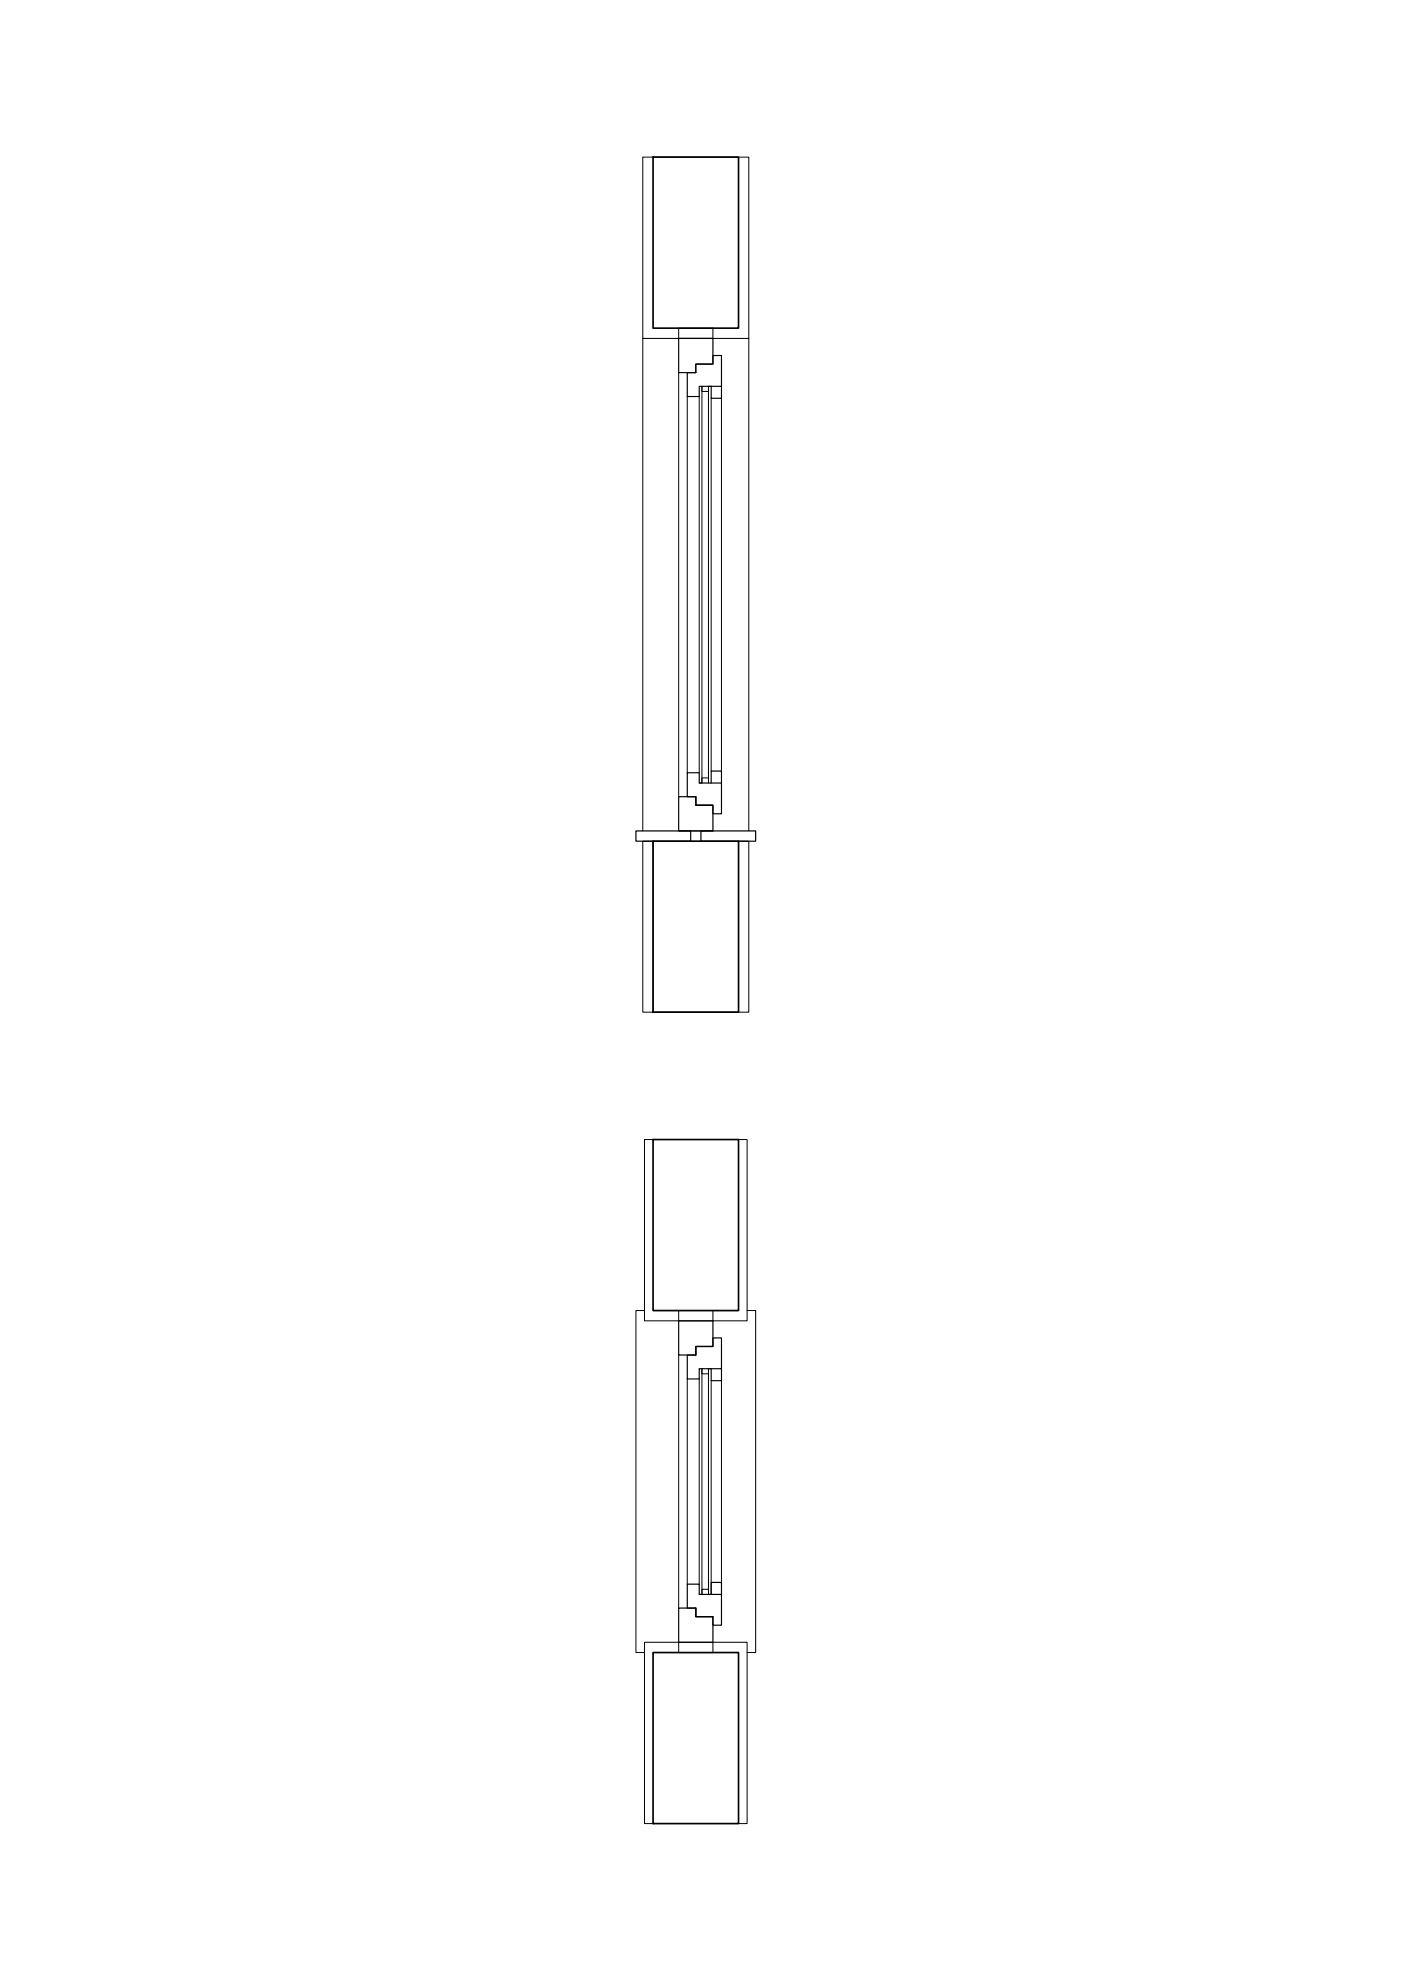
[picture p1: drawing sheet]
<svg xmlns="http://www.w3.org/2000/svg" width="420mm" height="594mm" viewBox="0 0 420 594" stroke-linecap="round" stroke-linejoin="round" font-family="sans-serif">
<!-- layer: 0 -->
<g fill="none" stroke="#000" stroke-width=".3">
<path d="M195.9 47.1h25.6M203.5 98.4h10.3v3.1h-10.3zM192.8 101.5v147.7M203.5 111.7v127.2M206.1 118.9v112.8M216.4 119.4v111.8M224.6 101.5v147.7M203.5 249.2h10.3M195.9 303.5h25.6M195.9 341.7h25.6M193.3 393h-2.6v102.6h2.6M195.9 393h11.2"/>
<path d="M207.1 393h-3.6v3.1M207.1 393h6.7v3.1M210.2 393h11.3M224.1 393h2.5v102.6h-2.5M203.5 406.4v75.8M206.1 413.5v61.6M216.4 414v60.6M203.5 492.5v3.1h10.3v-3.1M195.9 546.9h25.6"/>
</g>
<!-- layer: bv -->
<path d="M195.9 47.1h25.6v51.3h-25.6zM195.9 252.3h25.6v51.2h-25.6zM195.9 341.7h25.6v51.3h-25.6zM195.9 495.6h25.6v51.3h-25.6z" fill="none" stroke="#000" stroke-width=".5"/>
<!-- layer: 0 -->
<path d="M203.5 101.5h10.3v7.7h-5.1v2.5h-5.2zM203.5 238.9h5.2v2.6h5.1v7.7h-10.3zM208.7 238.9v2.6h5.1M190.7 249.2h16.4v3.1h-16.4zM210.2 249.2h16.4v3.1h-16.4zM203.5 396.1h10.3v7.7h-5.1v2.6h-5.2zM213.8 403.8h-5.1v2.6M203.5 482.2h5.2v2.6h5.1v7.7h-10.3zM208.7 482.2v2.6h5.1" fill="none" stroke="#000" stroke-width=".35"/>
<!-- layer: Layer1 -->
<path d="M195.9 47.1h-3.1v54.4h31.8v-54.4h-3.1M192.8 252.3h3.1v51.2h-3.1zM221.5 252.3h3.1v51.2h-3.1zM195.9 341.7h-2.6v54.4h30.8v-54.4h-2.6M195.9 546.9h-2.6v-54.4h30.8v54.4h-2.6" fill="none" stroke="#000" stroke-width=".3"/>
<!-- layer: Layer2 -->
<path d="M208.7 109.2h5.1v-2.6h2.6v9.3h-6.7v3h-3.6v-7.2h2.6zM213.3 115.9v3.5h3.1v-3.5M206.1 231.7h3.6v3.1h6.7v9.2h-2.6v-2.5h-5.1v-2.6h-2.6zM213.3 234.8v-3.6h3.1v3.6M208.7 403.8h5.1v-2.6h2.6v9.3h-6.7v3h-3.6v-7.1h2.6zM213.3 410.5v3.5h3.1v-3.5M206.1 475.1h3.6v3.1h6.7v9.2h-2.6v-2.6h-5.1v-2.6h-2.6zM213.3 478.2v-3.6h3.1v3.6" fill="none" stroke="#000" stroke-width=".35"/>
<!-- layer: Layer3 -->
<path d="M209.7 118.9v112.8M212.5 117.4h-2v-1.5v118.9h-.8M213.3 115.9h-.8v118.9M213.3 119.4v111.8M212.5 233.3h-2v1.5M209.7 413.5v61.6M212.5 412h-2v-1.5v67.7h-.8M213.3 410.5h-.8v67.7h.8v-64.2M212.5 476.6h-2v1.6" fill="none" stroke="#000" stroke-width=".3"/>
<!-- layer: 0 -->
<g fill="none" stroke="#ffffe9" stroke-width=".3">
<path d="M26.4 19.6h.1M29 19.6h.1M31.5 19.6h.1M34 19.6h.1M36.6 19.6h.1M39.1 19.6h.1M41.7 19.6h.1M44.2 19.6h.1M46.8 19.6h.1M49.3 19.6h.1M51.9 19.6h.1M54.4 19.6h.1"/>
<path d="M57 19.6h.1M59.5 19.6h.1M62.1 19.6h.1M64.6 19.6h.1M67.2 19.6h.1M69.7 19.6h.1M72.3 19.6h.1M74.8 19.6h.1M77.4 19.6h.1M79.9 19.6h.1M82.5 19.6h.1M85 19.6h.1"/>
<path d="M87.6 19.6h.1M90.1 19.6h.1M92.7 19.6h.1M95.2 19.6h.1M97.8 19.6h.1M100.3 19.6h.1M102.9 19.6h.1M105.4 19.6h.1M107.9 19.6h.1M110.5 19.6h.1M113 19.6h.1M115.6 19.6h.1"/>
<path d="M118.1 19.6h.1M120.7 19.6h.1M123.2 19.6h.1M125.8 19.6h.1M128.3 19.6h.1M130.9 19.6h.1M133.4 19.6h.1M136 19.6h.1M138.5 19.6h.1M141.1 19.6h.1M143.6 19.6h.1M146.2 19.6h.1"/>
<path d="M148.7 19.6h.1M151.3 19.6h.1M153.8 19.6h.1M156.4 19.6h.1M158.9 19.6h.1M161.5 19.6h.1M164 19.6h.1M166.6 19.6h.1M169.1 19.6h.1M171.7 19.6h.1M174.2 19.6h.1M176.7 19.6h.1"/>
<path d="M179.3 19.6h.1M181.8 19.6h.1M184.4 19.6h.1M187 19.6h.1M189.5 19.6h.1M192 19.6h.1M194.6 19.6h.1M197.1 19.6h.1M199.7 19.6h.1M202.2 19.6h.1M204.8 19.6h.1M207.3 19.6h.1"/>
<path d="M209.9 19.6h.1M212.4 19.6h.1M215 19.6h.1M217.5 19.6h.1M220.1 19.6h.1M222.6 19.6h.1M225.2 19.6h.1M227.7 19.6h.1M230.3 19.6h.1M232.8 19.6h.1M235.4 19.6h.1M237.9 19.6h.1"/>
<path d="M240.5 19.6h.1M243 19.6h.1M245.6 19.6h.1M248.1 19.6h.1M250.7 19.6h.1M253.2 19.6h.1M255.8 19.6h.1M258.3 19.6h.1M260.8 19.6h.1M263.4 19.6h.1M265.9 19.6h.1M268.5 19.6h.1"/>
<path d="M271 19.6h.1M273.6 19.6h.1M276.1 19.6h.1M278.7 19.6h.1M281.2 19.6h.1M283.8 19.6h.1M286.3 19.6h.1M288.9 19.6h.1M291.4 19.6h.1M294 19.6h.1M296.5 19.6h.1M299.1 19.6h.1"/>
<path d="M301.6 19.6h.1M304.2 19.6h.1M306.7 19.6h.1M309.3 19.6h.1M311.8 19.6h.1M314.4 19.6h.1M316.9 19.6h.1M319.5 19.6h.1M322 19.6h.1M324.6 19.6h.1M327.1 19.6h.1M329.7 19.6h.1"/>
<path d="M332.2 19.6h.1M334.7 19.6h.1M337.3 19.6h.1M339.8 19.6h.1M342.4 19.6h.1M344.9 19.6h.1M347.5 19.6h.1M350 19.6h.1M352.6 19.6h.1M355.1 19.6h.1M357.7 19.6h.1M360.2 19.6h.1"/>
<path d="M362.8 19.6h.1M365.3 19.6h.1M367.9 19.6h.1M370.4 19.6h.1M373 19.6h.1M375.5 19.6h.1M378.1 19.6h.1M380.6 19.6h.1M383.2 19.6h.1M385.7 19.6h.1M388.3 19.6h.1M390.8 19.6h.1"/>
<path d="M393.4 19.6h.1M395.9 19.6h.1M26.4 22.2h.1M26.4 24.7h.1M26.4 27.3h.1M26.4 29.8h.1M26.4 32.3h.1M26.4 34.9h.1M26.4 37.4h.1M26.4 40h.1M395.9 40h.1M395.9 37.4h.1"/>
<path d="M395.9 34.9h.1M395.9 32.3h.1M395.9 29.8h.1M395.9 27.3h.1M395.9 24.7h.1M395.9 22.2h.1M26.4 42.5h.1M26.4 45.1h.1M26.4 47.6h.1M26.4 50.2h.1M26.4 52.7h.1M26.4 55.2h.1"/>
<path d="M26.4 57.8h.1M395.9 57.8h.1M395.9 55.2h.1M395.9 52.7h.1M395.9 50.2h.1M395.9 47.6h.1M395.9 45.1h.1M395.9 42.5h.1M26.4 60.3h.1M26.4 62.9h.1M26.4 65.4h.1M26.4 67.9h.1"/>
<path d="M26.4 70.5h.1M26.4 73h.1M26.4 75.6h.1M26.4 78.1h.1M395.9 78.1h.1M395.9 75.6h.1M395.9 73h.1M395.9 70.5h.1M395.9 67.9h.1M395.9 65.4h.1M395.9 62.9h.1M395.9 60.3h.1"/>
<path d="M26.4 80.7h.1M26.4 83.2h.1M26.4 85.7h.1M26.4 88.3h.1M26.4 90.8h.1M26.4 93.4h.1M26.4 95.9h.1M26.4 98.5h.1M395.9 98.5h.1M395.9 95.9h.1M395.9 93.4h.1M395.9 90.8h.1"/>
<path d="M395.9 88.3h.1M395.9 85.7h.1M395.9 83.2h.1M395.9 80.7h.1M26.4 101h.1M26.4 103.5h.1M26.4 106.1h.1M26.4 108.6h.1M26.4 111.2h.1M26.4 113.7h.1M26.4 116.3h.1M26.4 118.8h.1"/>
<path d="M395.9 118.8h.1M395.9 116.2h.1M395.9 113.7h.1M395.9 111.2h.1M395.9 108.6h.1M395.9 106.1h.1M395.9 103.5h.1M395.9 101h.1M26.4 121.3h.1M26.4 123.9h.1M26.4 126.4h.1M26.4 129h.1"/>
<path d="M26.4 131.5h.1M26.4 134h.1M26.4 136.6h.1M26.4 139.1h.1M395.9 139.1h.1M395.9 136.6h.1M395.9 134h.1M395.9 131.5h.1M395.9 129h.1M395.9 126.4h.1M395.9 123.9h.1M395.9 121.3h.1"/>
<path d="M26.4 141.7h.1M26.4 144.2h.1M26.4 146.8h.1M26.4 149.3h.1M26.4 151.8h.1M26.4 154.4h.1M26.4 156.9h.1M26.4 159.5h.1M395.9 159.5h.1M395.9 156.9h.1M395.9 154.4h.1M395.9 151.8h.1"/>
<path d="M395.9 149.3h.1M395.9 146.8h.1M395.9 144.2h.1M395.9 141.7h.1M26.4 162h.1M26.4 164.6h.1M26.4 167.1h.1M26.4 169.6h.1M26.4 172.2h.1M26.4 174.7h.1M26.4 177.3h.1M26.4 179.8h.1"/>
<path d="M395.9 179.8h.1M395.9 177.3h.1M395.9 174.7h.1M395.9 172.2h.1M395.9 169.6h.1M395.9 167.1h.1M395.9 164.6h.1M395.9 162h.1M26.4 182.3h.1M26.4 184.9h.1M26.4 187.4h.1M26.4 190h.1"/>
<path d="M26.4 192.5h.1M26.4 195.1h.1M26.4 197.6h.1M395.9 197.6h.1M395.9 195.1h.1M395.9 192.5h.1M395.9 190h.1M395.9 187.4h.1M395.9 184.9h.1M395.9 182.3h.1M26.4 200.1h.1M26.4 202.7h.1"/>
<path d="M26.4 205.2h.1M26.4 207.8h.1M26.4 210.3h.1M26.4 212.9h.1M26.4 215.4h.1M26.4 217.9h.1M395.9 217.9h.1M395.9 215.4h.1M395.9 212.9h.1M395.9 210.3h.1M395.9 207.8h.1M395.9 205.2h.1"/>
<path d="M395.9 202.7h.1M395.9 200.1h.1M26.4 220.5h.1M26.4 223h.1M26.4 225.6h.1M26.4 228.1h.1M26.4 230.7h.1M26.4 233.2h.1M26.4 235.7h.1M26.4 238.3h.1M395.9 238.3h.1M395.9 235.7h.1"/>
<path d="M395.9 233.2h.1M395.9 230.7h.1M395.9 228.1h.1M395.9 225.6h.1M395.9 223h.1M395.9 220.5h.1M26.4 240.8h.1M26.4 243.4h.1M26.4 245.9h.1M26.4 248.5h.1M26.4 251h.1M26.4 253.5h.1"/>
<path d="M26.4 256.1h.1M26.4 258.6h.1M395.9 258.6h.1M395.9 256.1h.1M395.9 253.5h.1M395.9 251h.1M395.9 248.5h.1M395.9 245.9h.1M395.9 243.4h.1M395.9 240.8h.1M26.4 261.2h.1M26.4 263.7h.1"/>
<path d="M26.4 266.3h.1M26.4 268.8h.1M26.4 271.3h.1M26.4 273.9h.1M26.4 276.4h.1M26.4 279h.1M395.9 279h.1M395.9 276.4h.1M395.9 273.9h.1M395.9 271.3h.1M395.9 268.8h.1M395.9 266.3h.1"/>
<path d="M395.9 263.7h.1M395.9 261.2h.1M26.4 281.5h.1M26.4 284h.1M26.4 286.6h.1M26.4 289.1h.1M26.4 291.7h.1M26.4 294.2h.1M26.4 296.8h.1M26.4 299.3h.1M395.9 299.3h.1M395.9 296.8h.1"/>
<path d="M395.9 294.2h.1M395.9 291.7h.1M395.9 289.1h.1M395.9 286.6h.1M395.9 284h.1M395.9 281.5h.1M26.4 301.8h.1M26.4 304.4h.1M26.4 306.9h.1M26.4 309.5h.1M26.4 312h.1M26.4 314.6h.1"/>
<path d="M26.4 317.1h.1M26.4 319.6h.1M395.9 319.6h.1M395.9 317.1h.1M395.9 314.6h.1M395.9 312h.1M395.9 309.5h.1M395.9 306.9h.1M395.9 304.4h.1M395.9 301.8h.1M26.4 322.2h.1M26.4 324.7h.1"/>
<path d="M26.4 327.3h.1M26.4 329.8h.1M26.4 332.4h.1M26.4 334.9h.1M26.4 337.4h.1M26.4 340h.1M395.9 340h.1M395.9 337.4h.1M395.9 334.9h.1M395.9 332.4h.1M395.9 329.8h.1M395.9 327.3h.1"/>
<path d="M395.9 324.7h.1M395.9 322.2h.1M26.4 342.5h.1M26.4 345.1h.1M26.4 347.6h.1M26.4 350.1h.1M26.4 352.7h.1M26.4 355.2h.1M26.4 357.8h.1M395.9 357.8h.1M395.9 355.2h.1M395.9 352.7h.1"/>
<path d="M395.9 350.1h.1M395.9 347.6h.1M395.9 345.1h.1M395.9 342.5h.1M26.4 360.3h.1M26.4 362.9h.1M26.4 365.4h.1M26.4 367.9h.1M26.4 370.5h.1M26.4 373h.1M26.4 375.6h.1M26.4 378.1h.1"/>
<path d="M395.9 378.1h.1M395.9 375.6h.1M395.9 373h.1M395.9 370.5h.1M395.9 367.9h.1M395.9 365.4h.1M395.9 362.9h.1M395.9 360.3h.1M26.4 380.7h.1M26.4 383.2h.1M26.4 385.7h.1M26.4 388.3h.1"/>
<path d="M26.4 390.8h.1M26.4 393.4h.1M26.4 395.9h.1M26.4 398.4h.1M395.9 398.4h.1M395.9 395.9h.1M395.9 393.4h.1M395.9 390.8h.1M395.9 388.3h.1M395.9 385.7h.1M395.9 383.2h.1M395.9 380.7h.1"/>
<path d="M26.4 401h.1M26.4 403.5h.1M26.4 406.1h.1M26.4 408.6h.1M26.4 411.2h.1M26.4 413.7h.1M26.4 416.2h.1M26.4 418.8h.1M395.9 418.8h.1M395.9 416.2h.1M395.9 413.7h.1M395.9 411.2h.1"/>
<path d="M395.9 408.6h.1M395.9 406.1h.1M395.9 403.5h.1M395.9 401h.1M26.4 421.3h.1M26.4 423.9h.1M26.4 426.4h.1M26.4 429h.1M26.4 431.5h.1M26.4 434.1h.1M26.4 436.6h.1M26.4 439.1h.1"/>
<path d="M395.9 439.1h.1M395.9 436.6h.1M395.9 434.1h.1M395.9 431.5h.1M395.9 429h.1M395.9 426.4h.1M395.9 423.9h.1M395.9 421.3h.1M26.4 441.7h.1M26.4 444.2h.1M26.4 446.8h.1M26.4 449.3h.1"/>
<path d="M26.4 451.8h.1M26.4 454.4h.1M26.4 456.9h.1M26.4 459.5h.1M395.9 459.5h.1M395.9 456.9h.1M395.9 454.4h.1M395.9 451.8h.1M395.9 449.3h.1M395.9 446.8h.1M395.9 444.2h.1M395.9 441.7h.1"/>
<path d="M26.4 462h.1M26.4 464.6h.1M26.4 467.1h.1M26.4 469.6h.1M26.4 472.2h.1M26.4 474.7h.1M26.4 477.3h.1M26.4 479.8h.1M395.9 479.8h.1M395.9 477.3h.1M395.9 474.7h.1M395.9 472.2h.1"/>
<path d="M395.9 469.6h.1M395.9 467.1h.1M395.9 464.6h.1M395.9 462h.1M26.4 482.4h.1M26.4 484.9h.1M26.4 487.4h.1M26.4 490h.1M26.4 492.5h.1M26.4 495.1h.1M26.4 497.6h.1M395.9 497.6h.1"/>
<path d="M395.9 495.1h.1M395.9 492.5h.1M395.9 490h.1M395.9 487.4h.1M395.9 484.9h.1M395.9 482.4h.1M26.4 500.2h.1M26.4 502.7h.1M26.4 505.2h.1M26.4 507.8h.1M26.4 510.3h.1M26.4 512.9h.1"/>
<path d="M26.4 515.4h.1M26.4 517.9h.1M395.9 517.9h.1M395.9 515.4h.1M395.9 512.9h.1M395.9 510.3h.1M395.9 507.8h.1M395.9 505.2h.1M395.9 502.7h.1M395.9 500.1h.1M26.4 520.5h.1M26.4 523h.1"/>
<path d="M26.4 525.6h.1M26.4 528.1h.1M26.4 530.7h.1M26.4 533.2h.1M26.4 535.7h.1M26.4 538.3h.1M395.9 538.3h.1M395.9 535.7h.1M395.9 533.2h.1M395.9 530.7h.1M395.9 528.1h.1M395.9 525.6h.1"/>
<path d="M395.9 523h.1M395.9 520.5h.1M26.4 540.8h.1M26.4 543.4h.1M26.4 545.9h.1M26.4 548.5h.1M26.4 551h.1M26.4 553.5h.1M26.4 556.1h.1M26.4 558.6h.1M395.9 558.6h.1M395.9 556.1h.1"/>
<path d="M395.9 553.5h.1M395.9 551h.1M395.9 548.5h.1M395.9 545.9h.1M395.9 543.4h.1M395.9 540.8h.1M26.4 573.9h.1M26.4 561.2h.1M26.4 563.7h.1M26.4 566.2h.1M26.4 568.8h.1M26.4 571.3h.1"/>
<path d="M29 573.9h.1M31.5 573.9h.1M34 573.9h.1M36.6 573.9h.1M39.1 573.9h.1M41.7 573.9h.1M44.2 573.9h.1M46.8 573.9h.1M49.3 573.9h.1M51.9 573.9h.1M54.4 573.9h.1M57 573.9h.1"/>
<path d="M59.5 573.9h.1M62.1 573.9h.1M64.6 573.9h.1M67.2 573.9h.1M69.7 573.9h.1M72.3 573.9h.1M74.8 573.9h.1M77.4 573.9h.1M79.9 573.9h.1M82.5 573.9h.1M85 573.9h.1M87.6 573.9h.1"/>
<path d="M90.1 573.9h.1M92.7 573.9h.1M95.2 573.9h.1M97.8 573.9h.1M100.3 573.9h.1M102.9 573.9h.1M105.4 573.9h.1M107.9 573.9h.1M110.5 573.9h.1M113 573.9h.1M115.6 573.9h.1M118.1 573.9h.1"/>
<path d="M120.7 573.9h.1M123.2 573.9h.1M125.8 573.9h.1M128.3 573.9h.1M130.9 573.9h.1M133.4 573.9h.1M136 573.9h.1M138.5 573.9h.1M141.1 573.9h.1M143.6 573.9h.1M146.2 573.9h.1M148.7 573.9h.1"/>
<path d="M151.3 573.9h.1M153.8 573.9h.1M156.4 573.9h.1M158.9 573.9h.1M161.5 573.9h.1M164 573.9h.1M166.6 573.9h.1M169.1 573.9h.1M171.7 573.9h.1M174.2 573.9h.1M176.7 573.9h.1M179.3 573.9h.1"/>
<path d="M181.8 573.9h.1M184.4 573.9h.1M187 573.9h.1M189.5 573.9h.1M192 573.9h.1M194.6 573.9h.1M197.1 573.9h.1M199.7 573.9h.1M202.2 573.9h.1M204.8 573.9h.1M207.3 573.9h.1M209.9 573.9h.1"/>
<path d="M212.4 573.9h.1M215 573.9h.1M217.5 573.9h.1M220.1 573.9h.1M222.6 573.9h.1M225.2 573.9h.1M227.7 573.9h.1M230.3 573.9h.1M232.8 573.9h.1M235.4 573.9h.1M237.9 573.9h.1M240.5 573.9h.1"/>
<path d="M243 573.9h.1M245.6 573.9h.1M248.1 573.9h.1M250.7 573.9h.1M253.2 573.9h.1M255.8 573.9h.1M258.3 573.9h.1M260.8 573.9h.1M263.4 573.9h.1M265.9 573.9h.1M268.5 573.9h.1M271 573.9h.1"/>
<path d="M273.6 573.9h.1M276.1 573.9h.1M278.7 573.9h.1M281.2 573.9h.1M283.8 573.9h.1M286.3 573.9h.1M288.9 573.9h.1M291.4 573.9h.1M294 573.9h.1M296.5 573.9h.1M299.1 573.9h.1M301.6 573.9h.1"/>
<path d="M304.2 573.9h.1M306.7 573.9h.1M309.3 573.9h.1M311.8 573.9h.1M314.4 573.9h.1M316.9 573.9h.1M319.5 573.9h.1M322 573.9h.1M324.6 573.9h.1M327.1 573.9h.1M329.7 573.9h.1M332.2 573.9h.1"/>
<path d="M334.7 573.9h.1M337.3 573.9h.1M339.8 573.9h.1M342.4 573.9h.1M344.9 573.9h.1M347.5 573.9h.1M350 573.9h.1M352.6 573.9h.1M355.1 573.9h.1M357.7 573.9h.1M360.2 573.9h.1M362.8 573.9h.1"/>
<path d="M365.3 573.9h.1M367.9 573.9h.1M370.4 573.9h.1M373 573.9h.1M375.5 573.9h.1M378.1 573.9h.1M380.6 573.9h.1M383.2 573.9h.1M385.7 573.9h.1M388.3 573.9h.1M390.8 573.9h.1M393.4 573.9h.1"/>
<path d="M395.9 573.9h.1M395.9 571.3h.1M395.9 568.8h.1M395.9 566.2h.1M395.9 563.7h.1M395.9 561.2h.1"/>
</g>
</svg>
